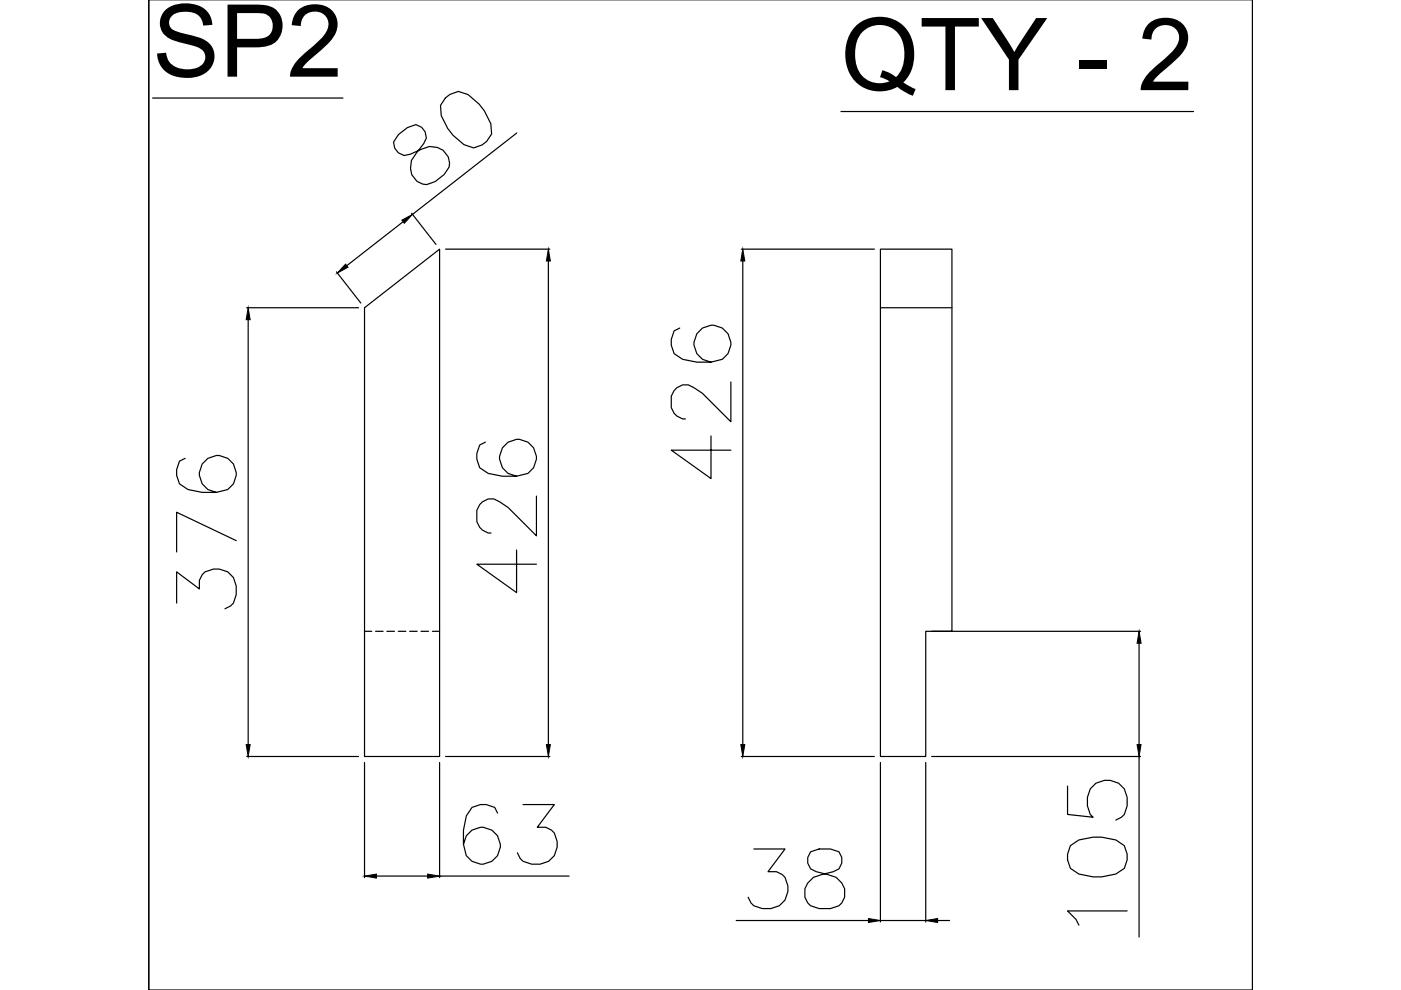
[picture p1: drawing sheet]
<svg xmlns="http://www.w3.org/2000/svg" width="297mm" height="210mm" viewBox="0 0 297 210" stroke-linecap="round" stroke-linejoin="round" font-family="sans-serif">
<defs><g id="words">
<g font-size="21.4">
<text x="32.3" y="16.3">SP2</text>
<text x="178.3" y="19.1">QTY - 2</text>
</g>
</g></defs>
<!-- layer: 0 -->
<g fill="none" stroke="#000" stroke-width=".25">
<path d="M32.3 20.8h40.4M84.5 28.5l-1.1 1.6a2.56 2.56 0 0 0 3.6 2.6l2.2-1a3.8 3.8 0 0 1 4.3-.2 3.8 3.8 0 0 1 1.7 3.9l-1 1.6-1.9 1.5a3.3 3.3 0 0 1-3.5 .2 3.3 3.3 0 0 1-1.8-3l.2-1.7 2.6-3.5a2.55 2.55 0 0 0-1.6-4.1l-1.8 .7zM94.4 20.8l1-.8 1.8-.6 2 .7 2.4 2 1.1 1.4 1.4 2.7 .1 2.2-1 1.6-1 .7-1.8 .7-2-.7-2.4-2-1.1-1.5-1.3-2.7-.2-2.2zM109.6 28.2l-22.1 17.3M178.3 23.6h74.8M71.3 57.6l5.2 6.7M85.5 47l-12 9.3M87.3 45.2l5.1 6.6M94.5 52.8h22.1M116.3 55.3v102.6M157.2 52.8h28.2M157.5 55.3v102.6"/>
<path d="M186.7 52.8h15.1v81.1h-5.5v26.5h-9.6zM52.3 65.2h23.7M52.6 67.8v90.1M77.3 65.2l15.9-12.4v107.6h-15.9zM144.1 69.6l-1.2 .6-.6 1.8v1.2l.6 1.8 1.8 1.2 3 .6h3l2.4-.6a3.9 3.9 0 0 0 .5-6.3 3.9 3.9 0 0 0-6.2 1.5 3.9 3.9 0 0 0 3.3 5.4M186.7 65.2h15.1M39.3 97.2l-1.2 .6-.6 1.8v1.2l.6 1.8 1.8 1.2 3 .6h3l2.4-.6a3.9 3.9 0 0 0 .4-6.3 3.9 3.9 0 0 0-6.2 1.5 3.9 3.9 0 0 0 3.4 5.4M102.9 93.8l-1.2 .6-.6 1.8v1.2l.6 1.8 1.8 1.2 3 .6h3l2.4-.6a3.9 3.9 0 0 0 .5-6.3 3.9 3.9 0 0 0-6.2 1.5 3.9 3.9 0 0 0 3.3 5.4M150.7 92.4v9.1l-8.4-6.1h12.7M155 81v8.4l-6.1-6-1.8-1.2a3 3 0 0 0-4.8 1.8v2.4a3.1 3.1 0 0 0 3 2.4M50.1 114.6l-12.6-6v8.4M109.5 116.6v9l-8.4-6h12.6"/>
<path d="M113.7 105.2v8.4l-6-6-1.8-1.2a3 3 0 0 0-4.8 1.8v2.4a3.1 3.1 0 0 0 3 2.4M37.5 127.9v-6.7l4.8 3.7a3.3 3.3 0 0 1 3-4.2 4 4 0 0 1 4.8 3.6v1.8l-.6 1.8-.6 .6-1.2 .6M197.5 133.9h44.3M241.5 136.4v21.5M52.3 160.4h23.7M77.3 161.7v24.4M93.2 161.7v24.4M94.5 160.4h22.1M105.5 172.4l-.6-1.2-1.8-.6h-1.2l-1.8 .6-1.2 1.8-.6 3v3l.6 2.4a3.9 3.9 0 0 0 6.3 .4 3.9 3.9 0 0 0-1.5-6.1 3.9 3.9 0 0 0-5.4 3.3M110.9 170.6h6.6l-3.6 4.8a3.4 3.4 0 0 1 4.2 4.2l-.6 1.8a5.2 5.2 0 0 1-6.6 1.2l-.6-.6-.6-1.2M157.2 160.4h28.2M186.7 161.7v33.8"/>
<path d="M196.3 161.7v33.8M197.5 160.4h44.3M226.3 166.7v6l5.5 .6-.6-.6a5.2 5.2 0 0 1 1.2-6.6 4.4 4.4 0 0 1 6.6 3v1.8l-.6 1.8-.6 .6-1.2 .6M226.9 179.3l1.8-1.2 3.1-.6h1.8l3 .6 1.8 1.2 .6 1.8v1.2l-.6 1.8-1.8 1.2-3 .6h-1.8l-3.1-.6-1.8-1.2-.6-1.8v-1.2zM241.5 160.4v38.3M79.8 185.8h10.9M93.2 185.8h27.5M156.1 195.2h28M159.8 180h6.6l-3.6 4.8a3.4 3.4 0 0 1 4.2 4.2l-.6 1.8-1.2 1.2-1.8 .6h-1.8l-1.8-.6-.6-.6-.6-1.2M171.9 180.6a2.55 2.55 0 0 0 1.2 4.2l2.4 .6a3.8 3.8 0 0 1 3.4 2.5 3.8 3.8 0 0 1-1 4.1l-1.8 .6h-2.4a3.3 3.3 0 0 1-2.9-1.9 3.3 3.3 0 0 1 .5-3.5l1.2-1.2 4.2-1.2a2.56 2.56 0 0 0 1.2-4.2l-1.8-.6h-2.4zM186.7 195.2h9.6M198.8 195.2h2.5"/>
<path d="M239 193.1h-12.7l1.8 1.8 .6 1.3M31.5 209.9v-210v210h234.1v-210v210M265.6 209.9h.1"/>
</g>
<!-- layer: HIDDEN -->
<path d="M77.3 133.9h1.5M79.6 133.9h1.6M82 133.9h1.6M84.4 133.9h1.6M86.9 133.9h1.6M89.3 133.9h1.6M91.7 133.9h1.5" fill="none" stroke="#000" stroke-width=".25"/>
<!-- layer: 0 -->
<g fill="#000" stroke="#000" stroke-width=".21">
<path d="M73.3 56l.5 .7-2.3 1.2zM85.2 46.7l2.3-1.2-1.8 1.8zM116.3 52.8l.4 2.5h-.9zM157.5 52.8l.4 2.5h-.8zM52.6 65.2l.4 2.6h-.8zM241.5 133.9l.4 2.5h-.8zM52.2 157.9h.8l-.4 2.5zM115.8 157.9h.9l-.4 2.5zM157.1 157.9h.8l-.4 2.5zM241.1 157.9h.8l-.4 2.5zM77.3 185.8l2.5-.5v.9zM90.7 185.3l2.5 .5-2.5 .4z"/>
<path d="M184.1 194.7l2.6 .5-2.6 .4zM196.3 195.2l2.5-.5v.9z"/>
</g>
<use href="#words"/>
</svg>
